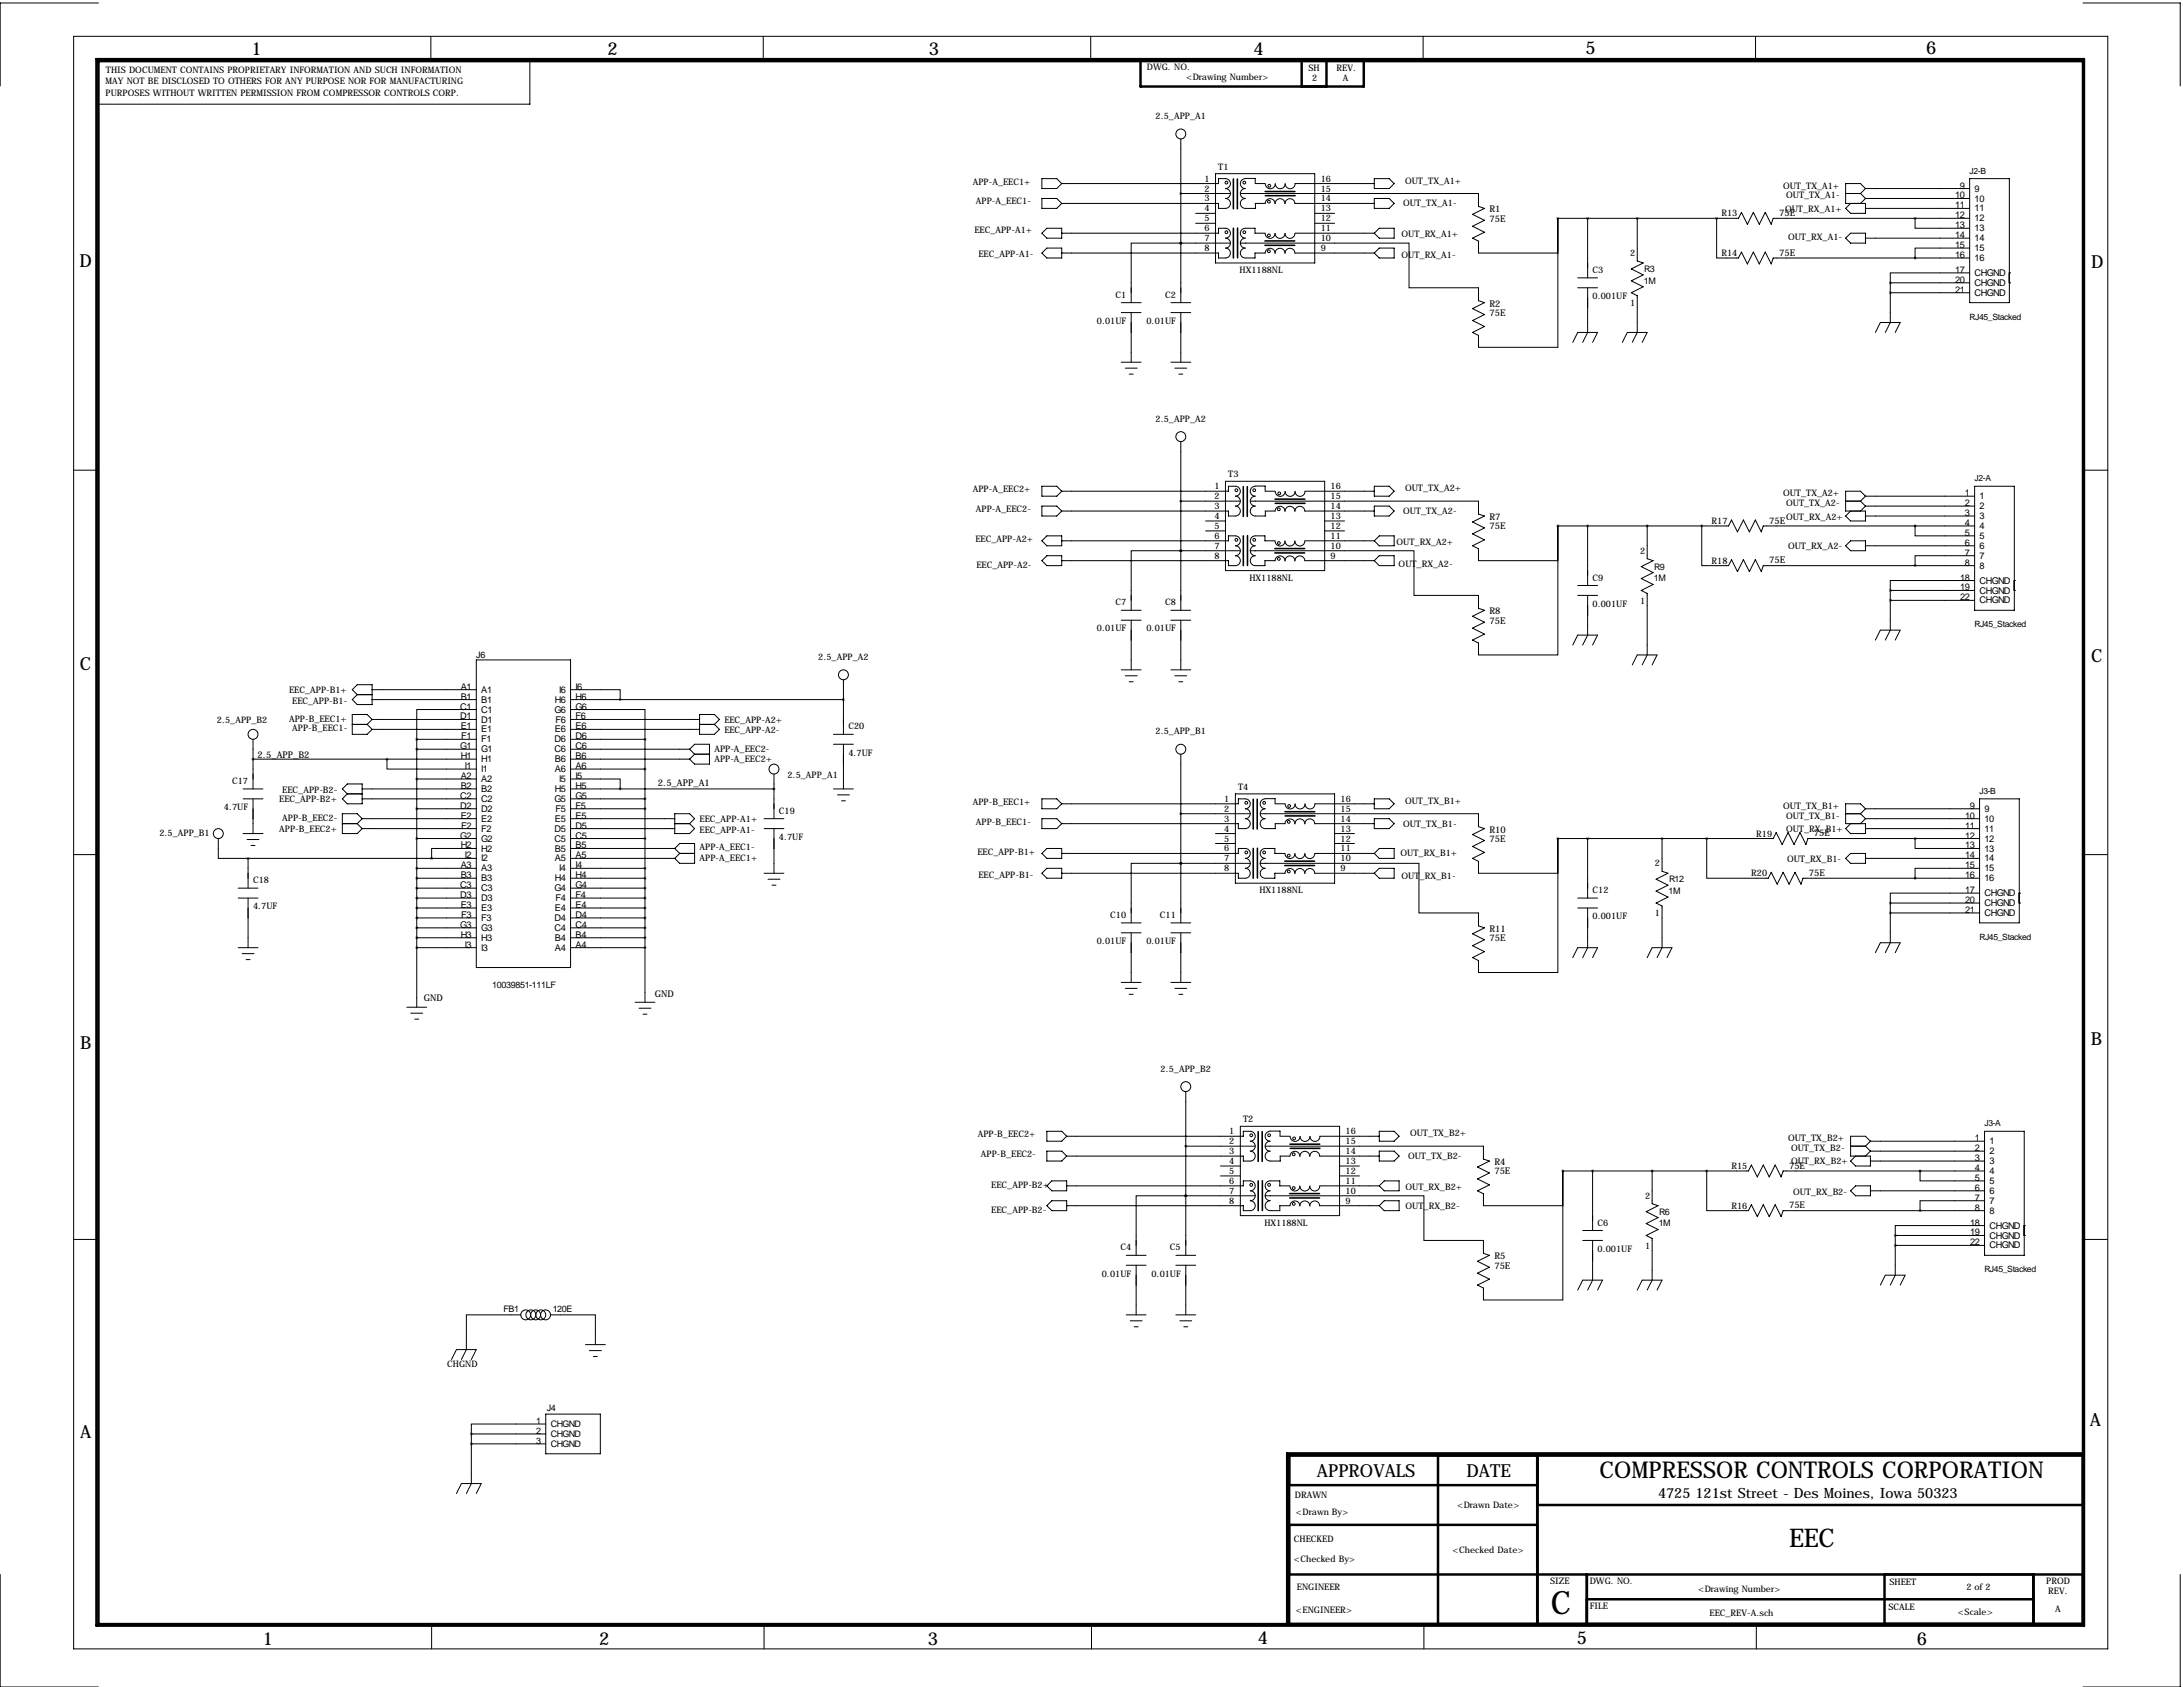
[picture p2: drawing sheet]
<svg xmlns="http://www.w3.org/2000/svg" width="559mm" height="432mm" viewBox="0 0 559 432" stroke-linecap="round" stroke-linejoin="round" font-family="sans-serif">
<defs><g id="words">
<text font-size="8.2" x="397" y="413">C</text>
<text font-size="6.6" x="458" y="395.9">EEC</text>
<text font-size="5.9" x="409.4" y="378.4">COMPRESSOR CONTROLS CORPORATION</text>
<g font-size="4.6">
<text x="64.4" y="14.1">1</text>
<text x="155.5" y="14.1">2</text>
<text x="237.7" y="14.1">3</text>
<text x="320.9" y="14.1">4</text>
<text x="405.8" y="13.9">5</text>
<text x="493.1" y="13.9">6</text>
<text x="20.3" y="68.3">D</text>
<text x="535.3" y="68.5">D</text>
<text x="20.5" y="171.6">C</text>
<text x="535.3" y="169.6">C</text>
<text x="20.5" y="268.5">B</text>
<text x="535.2" y="267.6">B</text>
<text x="534.9" y="364.9">A</text>
<text x="20.5" y="367.9">A</text>
<text x="337.1" y="378.1">APPROVALS</text>
<text x="375.4" y="378.1">DATE</text>
<text x="67.3" y="421">1</text>
<text x="153.4" y="421">2</text>
<text x="237.5" y="421">3</text>
<text x="322" y="420.9">4</text>
<text x="403.6" y="420.8">5</text>
<text x="490.6" y="421">6</text>
</g>
<text font-size="3.6" x="424.4" y="383.4">4725 121st Street - Des Moines, Iowa 50323</text>
<g font-size="2.4">
<text x="500.5" y="50.8">10</text>
<text x="500.5" y="53.3">11</text>
<text x="501.7" y="48.3">9</text>
<text x="505.5" y="49.1">9</text>
<text x="505.5" y="51.6">10</text>
<text x="381.3" y="54.4">R1</text>
<text x="381.3" y="56.8">75E</text>
<text x="455.4" y="55.3">75E</text>
<text x="500.5" y="55.9">12</text>
<text x="500.5" y="58.4">13</text>
<text x="505.5" y="54.1">11</text>
<text x="505.5" y="56.7">12</text>
<text x="505.5" y="59.2">13</text>
<text x="455.4" y="65.4">75E</text>
<text x="500.5" y="61">14</text>
<text x="500.5" y="63.5">15</text>
<text x="505.5" y="61.8">14</text>
<text x="505.5" y="64.3">15</text>
<text x="500.5" y="66">16</text>
<text x="500.5" y="69.8">17</text>
<text x="505.5" y="66.8">16</text>
<text x="505.5" y="70.6">CHGND</text>
<text x="500.5" y="72.4">20</text>
<text x="500.5" y="74.9">21</text>
<text x="505.5" y="73.2">CHGND</text>
<text x="505.5" y="75.7">CHGND</text>
<text x="381.3" y="78.5">R2</text>
<text x="381.3" y="80.9">75E</text>
<text x="503" y="127">1</text>
<text x="503" y="129.5">2</text>
<text x="506.7" y="127.8">1</text>
<text x="506.7" y="130.3">2</text>
<text x="381.3" y="133.1">R7</text>
<text x="381.3" y="135.5">75E</text>
<text x="452.9" y="134">75E</text>
<text x="503" y="132.1">3</text>
<text x="503" y="134.6">4</text>
<text x="503" y="137.2">5</text>
<text x="506.7" y="132.9">3</text>
<text x="506.7" y="135.4">4</text>
<text x="506.7" y="138">5</text>
<text x="503" y="139.7">6</text>
<text x="503" y="142.2">7</text>
<text x="506.7" y="140.5">6</text>
<text x="506.7" y="143">7</text>
<text x="452.9" y="144.2">75E</text>
<text x="501.7" y="148.6">18</text>
<text x="503" y="144.8">8</text>
<text x="506.7" y="145.6">8</text>
<text x="506.7" y="149.4">CHGND</text>
<text x="501.7" y="151.1">19</text>
<text x="501.7" y="153.7">22</text>
<text x="506.7" y="151.9">CHGND</text>
<text x="506.7" y="154.5">CHGND</text>
<text x="381.3" y="157.2">R8</text>
<text x="381.3" y="159.6">75E</text>
<text x="117.9" y="176.5">A1</text>
<text x="117.9" y="179.1">B1</text>
<text x="123.2" y="177.3">A1</text>
<text x="123.2" y="179.9">B1</text>
<text x="142.1" y="179.9">H6</text>
<text x="143.1" y="177.3">I6</text>
<text x="147.3" y="179.1">H6</text>
<text x="147.3" y="176.5">I6</text>
<text x="117.8" y="181.6">C1</text>
<text x="117.8" y="184.1">D1</text>
<text x="123.2" y="182.4">C1</text>
<text x="123.2" y="184.9">D1</text>
<text x="141.9" y="182.4">G6</text>
<text x="142.2" y="184.9">F6</text>
<text x="147.3" y="184.1">F6</text>
<text x="147.3" y="181.6">G6</text>
<text x="117.8" y="191.8">G1</text>
<text x="117.9" y="186.7">E1</text>
<text x="118.1" y="189.2">F1</text>
<text x="123.2" y="187.5">E1</text>
<text x="123.2" y="190">F1</text>
<text x="141.9" y="190">D6</text>
<text x="142.1" y="187.5">E6</text>
<text x="147.3" y="191.8">C6</text>
<text x="147.3" y="189.2">D6</text>
<text x="147.3" y="186.7">E6</text>
<text x="65.9" y="194.1">2.5_APP_B2</text>
<text x="117.9" y="194.3">H1</text>
<text x="119" y="196.8">I1</text>
<text x="123.2" y="192.6">G1</text>
<text x="123.2" y="195.1">H1</text>
<text x="123.2" y="197.6">I1</text>
<text x="141.9" y="192.6">C6</text>
<text x="142.1" y="197.6">A6</text>
<text x="142.1" y="195.1">B6</text>
<text x="147.3" y="196.8">A6</text>
<text x="147.3" y="194.3">B6</text>
<text x="117.9" y="199.4">A2</text>
<text x="117.9" y="201.9">B2</text>
<text x="123.2" y="200.2">A2</text>
<text x="123.2" y="202.7">B2</text>
<text x="142.1" y="202.7">H5</text>
<text x="143.1" y="200.2">I5</text>
<text x="147.3" y="201.9">H5</text>
<text x="147.3" y="199.4">I5</text>
<text x="168.4" y="201.2">2.5_APP_A1</text>
<text x="117.8" y="204.5">C2</text>
<text x="117.8" y="207">D2</text>
<text x="117.9" y="209.5">E2</text>
<text x="123.2" y="205.3">C2</text>
<text x="123.2" y="207.8">D2</text>
<text x="141.9" y="205.3">G5</text>
<text x="142.2" y="207.8">F5</text>
<text x="147.3" y="209.5">E5</text>
<text x="147.3" y="207">F5</text>
<text x="147.3" y="204.5">G5</text>
<text x="503" y="209.5">10</text>
<text x="504.2" y="207">9</text>
<text x="508" y="207.8">9</text>
<text x="117.8" y="214.6">G2</text>
<text x="118.1" y="212.1">F2</text>
<text x="123.2" y="210.3">E2</text>
<text x="123.2" y="212.9">F2</text>
<text x="123.2" y="215.4">G2</text>
<text x="141.9" y="215.4">C5</text>
<text x="141.9" y="212.9">D5</text>
<text x="142.1" y="210.3">E5</text>
<text x="147.3" y="214.6">C5</text>
<text x="147.3" y="212.1">D5</text>
<text x="381.3" y="213.1">R10</text>
<text x="381.3" y="215.5">75E</text>
<text x="464.3" y="214">75E</text>
<text x="503" y="212.1">11</text>
<text x="503" y="214.6">12</text>
<text x="508" y="210.3">10</text>
<text x="508" y="212.9">11</text>
<text x="508" y="215.4">12</text>
<text x="117.9" y="217.2">H2</text>
<text x="119" y="219.7">I2</text>
<text x="123.2" y="218">H2</text>
<text x="123.2" y="220.5">I2</text>
<text x="142.1" y="220.5">A5</text>
<text x="142.1" y="218">B5</text>
<text x="147.3" y="219.7">A5</text>
<text x="147.3" y="217.2">B5</text>
<text x="503" y="217.2">13</text>
<text x="503" y="219.7">14</text>
<text x="508" y="218">13</text>
<text x="508" y="220.5">14</text>
<text x="117.8" y="227.3">C3</text>
<text x="117.9" y="222.2">A3</text>
<text x="117.9" y="224.8">B3</text>
<text x="123.2" y="223">A3</text>
<text x="123.2" y="225.6">B3</text>
<text x="142.1" y="225.6">H4</text>
<text x="143.1" y="223">I4</text>
<text x="147.3" y="227.3">G4</text>
<text x="147.3" y="224.8">H4</text>
<text x="147.3" y="222.2">I4</text>
<text x="463" y="224.2">75E</text>
<text x="503" y="222.2">15</text>
<text x="503" y="224.8">16</text>
<text x="508" y="223">15</text>
<text x="508" y="225.6">16</text>
<text x="117.8" y="229.9">D3</text>
<text x="117.9" y="232.4">E3</text>
<text x="123.2" y="228.1">C3</text>
<text x="123.2" y="230.7">D3</text>
<text x="123.2" y="233.2">E3</text>
<text x="141.9" y="228.1">G4</text>
<text x="142.1" y="233.2">E4</text>
<text x="142.2" y="230.7">F4</text>
<text x="147.3" y="232.4">E4</text>
<text x="147.3" y="229.9">F4</text>
<text x="503" y="228.6">17</text>
<text x="503" y="231.1">20</text>
<text x="503" y="233.7">21</text>
<text x="508" y="229.4">CHGND</text>
<text x="508" y="231.9">CHGND</text>
<text x="117.8" y="237.5">G3</text>
<text x="118.1" y="234.9">F3</text>
<text x="123.2" y="235.7">F3</text>
<text x="123.2" y="238.3">G3</text>
<text x="141.9" y="238.3">C4</text>
<text x="141.9" y="235.7">D4</text>
<text x="147.3" y="237.5">C4</text>
<text x="147.3" y="234.9">D4</text>
<text x="381.3" y="238.5">R11</text>
<text x="508" y="234.5">CHGND</text>
<text x="117.9" y="240">H3</text>
<text x="119" y="242.6">I3</text>
<text x="123.2" y="240.8">H3</text>
<text x="123.2" y="243.4">I3</text>
<text x="142.1" y="243.4">A4</text>
<text x="142.1" y="240.8">B4</text>
<text x="147.3" y="242.6">A4</text>
<text x="147.3" y="240">B4</text>
<text x="381.3" y="240.9">75E</text>
<text x="108.5" y="256.3">GND</text>
<text x="167.6" y="255.3">GND</text>
<text x="505.5" y="292.1">1</text>
<text x="509.3" y="292.9">1</text>
<text x="382.5" y="298.2">R4</text>
<text x="458" y="299.1">75E</text>
<text x="505.5" y="294.6">2</text>
<text x="505.5" y="297.2">3</text>
<text x="505.5" y="299.7">4</text>
<text x="509.3" y="295.4">2</text>
<text x="509.3" y="298">3</text>
<text x="382.5" y="300.6">75E</text>
<text x="505.5" y="302.3">5</text>
<text x="505.5" y="304.8">6</text>
<text x="509.3" y="300.5">4</text>
<text x="509.3" y="303.1">5</text>
<text x="509.3" y="305.6">6</text>
<text x="458" y="309.3">75E</text>
<text x="505.5" y="307.3">7</text>
<text x="505.5" y="309.9">8</text>
<text x="509.3" y="308.1">7</text>
<text x="509.3" y="310.7">8</text>
<text x="504.3" y="313.7">18</text>
<text x="504.3" y="316.2">19</text>
<text x="509.3" y="314.5">CHGND</text>
<text x="509.3" y="317">CHGND</text>
<text x="382.5" y="322.3">R5</text>
<text x="504.3" y="318.8">22</text>
<text x="509.3" y="319.6">CHGND</text>
<text x="382.5" y="324.7">75E</text>
</g>
<g font-size="2.3">
<text x="27" y="21.5">MAY NOT BE DISCLOSED TO OTHERS FOR ANY PURPOSE NOR FOR MANUFACTURING</text>
<text x="27.1" y="18.7">THIS DOCUMENT CONTAINS PROPRIETARY INFORMATION AND SUCH INFORMATION</text>
<text x="293.6" y="18">DWG. NO.</text>
<text x="303.6" y="20.5">&lt;Drawing Number&gt;</text>
<text x="334.9" y="18.1">SH</text>
<text x="335.9" y="20.8">2</text>
<text x="342.1" y="18.2">REV.</text>
<text x="343.7" y="20.8">A</text>
<text x="27" y="24.6">PURPOSES WITHOUT WRITTEN PERMISSION FROM COMPRESSOR CONTROLS CORP.</text>
<text x="295.8" y="30.5">2.5_APP_A1</text>
<text x="249" y="47.2">APP-A_EEC1+</text>
<text x="308.3" y="46.5">1</text>
<text x="311.9" y="43.4">T1</text>
<text x="338.1" y="46.5">16</text>
<text x="359.7" y="47">OUT_TX_A1+</text>
<text x="249.8" y="52.3">APP-A_EEC1-</text>
<text x="308.3" y="49">2</text>
<text x="308.3" y="51.6">3</text>
<text x="338.1" y="49">15</text>
<text x="338.1" y="51.6">14</text>
<text x="359.2" y="52.8">OUT_TX_A1-</text>
<text x="456.4" y="48.3">OUT_TX_A1+</text>
<text x="457.2" y="50.8">OUT_TX_A1-</text>
<text x="249.4" y="59.7">EEC_APP-A1+</text>
<text x="308.3" y="54.1">4</text>
<text x="308.3" y="56.6">5</text>
<text x="308.3" y="59.2">6</text>
<text x="338.1" y="54.1">13</text>
<text x="338.1" y="56.6">12</text>
<text x="338.1" y="59.2">11</text>
<text x="440.7" y="55.4">R13</text>
<text x="456.9" y="54.4">OUT_RX_A1+</text>
<text x="250.4" y="65.8">EEC_APP-A1-</text>
<text x="308.3" y="61.7">7</text>
<text x="308.3" y="64.3">8</text>
<text x="338.1" y="61.7">10</text>
<text x="338.1" y="64.3">9</text>
<text x="358.8" y="60.7">OUT_RX_A1+</text>
<text x="417.3" y="65.5">2</text>
<text x="440.7" y="65.5">R14</text>
<text x="457.7" y="61.5">OUT_RX_A1-</text>
<text x="317.3" y="69.9">HX1188NL</text>
<text x="358.8" y="66">OUT_RX_A1-</text>
<text x="407.7" y="69.8">C3</text>
<text x="420.9" y="69.6">R3</text>
<text x="285.5" y="76.2">C1</text>
<text x="298.2" y="76.2">C2</text>
<text x="407.7" y="76.5">0.001UF</text>
<text x="420.8" y="72.6">1M</text>
<text x="280.8" y="82.9">0.01UF</text>
<text x="293.5" y="82.9">0.01UF</text>
<text x="417.3" y="78.3">1</text>
<text x="295.8" y="108">2.5_APP_A2</text>
<text x="249" y="126">APP-A_EEC2+</text>
<text x="310.8" y="125.2">1</text>
<text x="314.4" y="122.2">T3</text>
<text x="340.6" y="125.2">16</text>
<text x="359.7" y="125.7">OUT_TX_A2+</text>
<text x="249.8" y="131.1">APP-A_EEC2-</text>
<text x="310.8" y="127.8">2</text>
<text x="310.8" y="130.3">3</text>
<text x="340.6" y="127.8">15</text>
<text x="340.6" y="130.3">14</text>
<text x="359.2" y="131.6">OUT_TX_A2-</text>
<text x="456.4" y="127">OUT_TX_A2+</text>
<text x="457.2" y="129.5">OUT_TX_A2-</text>
<text x="310.8" y="132.8">4</text>
<text x="310.8" y="135.4">5</text>
<text x="310.8" y="137.9">6</text>
<text x="340.6" y="132.8">13</text>
<text x="340.6" y="135.4">12</text>
<text x="340.6" y="137.9">11</text>
<text x="438.1" y="134.1">R17</text>
<text x="457.2" y="133.1">OUT_RX_A2+</text>
<text x="249.7" y="138.7">EEC_APP-A2+</text>
<text x="310.8" y="140.5">7</text>
<text x="310.8" y="143">8</text>
<text x="340.6" y="140.5">10</text>
<text x="340.6" y="143">9</text>
<text x="357.5" y="139.4">OUT_RX_A2+</text>
<text x="419.8" y="141.7">2</text>
<text x="457.7" y="140.5">OUT_RX_A2-</text>
<text x="249.9" y="145.3">EEC_APP-A2-</text>
<text x="319.8" y="148.7">HX1188NL</text>
<text x="358" y="145">OUT_RX_A2-</text>
<text x="407.7" y="148.6">C9</text>
<text x="423.3" y="148.8">1M</text>
<text x="423.4" y="145.8">R9</text>
<text x="438.1" y="144.3">R18</text>
<text x="285.5" y="154.9">C7</text>
<text x="298.2" y="154.9">C8</text>
<text x="407.7" y="155.3">0.001UF</text>
<text x="419.8" y="154.5">1</text>
<text x="280.8" y="161.6">0.01UF</text>
<text x="293.5" y="161.6">0.01UF</text>
<text x="121.9" y="168.4">J6</text>
<text x="209.4" y="168.9">2.5_APP_A2</text>
<text x="74" y="177.3">EEC_APP-B1+</text>
<text x="55.5" y="185.2">2.5_APP_B2</text>
<text x="74" y="184.9">APP-B_EEC1+</text>
<text x="74.8" y="180.1">EEC_APP-B1-</text>
<text x="185.4" y="185.2">EEC_APP-A2+</text>
<text x="74.8" y="187.2">APP-B_EEC1-</text>
<text x="185.4" y="187.7">EEC_APP-A2-</text>
<text x="217.2" y="186.7">C20</text>
<text x="295.8" y="188">2.5_APP_B1</text>
<text x="182.9" y="195.1">APP-A_EEC2+</text>
<text x="182.9" y="192.5">APP-A_EEC2-</text>
<text x="217.2" y="193.4">4.7UF</text>
<text x="59.4" y="200.7">C17</text>
<text x="72.3" y="202.9">EEC_APP-B2-</text>
<text x="201.6" y="199.1">2.5_APP_A1</text>
<text x="316.9" y="202.2">T4</text>
<text x="57.3" y="207.4">4.7UF</text>
<text x="71.5" y="205.2">EEC_APP-B2+</text>
<text x="199.4" y="208.3">C19</text>
<text x="249" y="206">APP-B_EEC1+</text>
<text x="313.4" y="205.2">1</text>
<text x="313.4" y="207.8">2</text>
<text x="343.2" y="205.2">16</text>
<text x="343.2" y="207.8">15</text>
<text x="359.7" y="205.7">OUT_TX_B1+</text>
<text x="456.4" y="207">OUT_TX_B1+</text>
<text x="457.2" y="209.5">OUT_TX_B1-</text>
<text x="40.8" y="213.9">2.5_APP_B1</text>
<text x="71.5" y="212.9">APP-B_EEC2+</text>
<text x="72.3" y="210.1">APP-B_EEC2-</text>
<text x="179.1" y="213.1">EEC_APP-A1-</text>
<text x="179.1" y="210.3">EEC_APP-A1+</text>
<text x="199.4" y="215">4.7UF</text>
<text x="249.8" y="211.1">APP-B_EEC1-</text>
<text x="313.4" y="210.3">3</text>
<text x="313.4" y="212.9">4</text>
<text x="313.4" y="215.4">5</text>
<text x="343.2" y="210.3">14</text>
<text x="343.2" y="212.9">13</text>
<text x="343.2" y="215.4">12</text>
<text x="359.2" y="211.6">OUT_TX_B1-</text>
<text x="449.6" y="214.1">R19</text>
<text x="457.2" y="212.9">OUT_RX_B1+</text>
<text x="179.1" y="220.5">APP-A_EEC1+</text>
<text x="179.1" y="217.7">APP-A_EEC1-</text>
<text x="250.2" y="218.9">EEC_APP-B1+</text>
<text x="313.4" y="217.9">6</text>
<text x="313.4" y="220.5">7</text>
<text x="343.2" y="217.9">11</text>
<text x="343.2" y="220.5">10</text>
<text x="358.5" y="219.2">OUT_RX_B1+</text>
<text x="423.6" y="221.7">2</text>
<text x="457.5" y="220.7">OUT_RX_B1-</text>
<text x="64.8" y="226.1">C18</text>
<text x="250.4" y="224.8">EEC_APP-B1-</text>
<text x="313.4" y="223">8</text>
<text x="343.2" y="223">9</text>
<text x="358.8" y="225">OUT_RX_B1-</text>
<text x="427.2" y="225.9">R12</text>
<text x="448.3" y="224.3">R20</text>
<text x="64.8" y="232.8">4.7UF</text>
<text x="322.4" y="228.7">HX1188NL</text>
<text x="407.7" y="228.6">C12</text>
<text x="427.1" y="228.8">1M</text>
<text x="284.2" y="234.9">C10</text>
<text x="296.9" y="234.9">C11</text>
<text x="407.7" y="235.3">0.001UF</text>
<text x="423.6" y="234.5">1</text>
<text x="280.8" y="241.6">0.01UF</text>
<text x="293.5" y="241.6">0.01UF</text>
<text x="126" y="253">10039851-111LF</text>
<text x="297.1" y="274.3">2.5_APP_B2</text>
<text x="318.2" y="287.3">T2</text>
<text x="250.3" y="291.1">APP-B_EEC2+</text>
<text x="314.7" y="290.3">1</text>
<text x="314.7" y="292.9">2</text>
<text x="344.4" y="290.3">16</text>
<text x="344.4" y="292.9">15</text>
<text x="360.9" y="290.8">OUT_TX_B2+</text>
<text x="457.7" y="292.1">OUT_TX_B2+</text>
<text x="251.1" y="296.2">APP-B_EEC2-</text>
<text x="314.7" y="295.4">3</text>
<text x="314.7" y="297.9">4</text>
<text x="344.4" y="295.4">14</text>
<text x="344.4" y="297.9">13</text>
<text x="360.4" y="296.7">OUT_TX_B2-</text>
<text x="443.2" y="299.2">R15</text>
<text x="458.5" y="297.9">OUT_RX_B2+</text>
<text x="458.5" y="294.6">OUT_TX_B2-</text>
<text x="253.7" y="304">EEC_APP-B2+</text>
<text x="314.7" y="300.5">5</text>
<text x="314.7" y="303">6</text>
<text x="314.7" y="305.6">7</text>
<text x="344.4" y="300.5">12</text>
<text x="344.4" y="303">11</text>
<text x="344.4" y="305.6">10</text>
<text x="359.8" y="304.5">OUT_RX_B2+</text>
<text x="459" y="305.8">OUT_RX_B2-</text>
<text x="253.7" y="310.4">EEC_APP-B2-</text>
<text x="314.7" y="308.1">8</text>
<text x="344.4" y="308.1">9</text>
<text x="359.8" y="309.4">OUT_RX_B2-</text>
<text x="421.1" y="306.8">2</text>
<text x="424.7" y="310.9">R6</text>
<text x="443.2" y="309.4">R16</text>
<text x="323.6" y="313.8">HX1188NL</text>
<text x="408.9" y="313.7">C6</text>
<text x="424.6" y="313.9">1M</text>
<text x="286.8" y="320">C4</text>
<text x="299.5" y="320">C5</text>
<text x="408.9" y="320.4">0.001UF</text>
<text x="421.1" y="319.6">1</text>
<text x="282" y="326.7">0.01UF</text>
<text x="294.7" y="326.7">0.01UF</text>
<text x="128.9" y="335.8">FB1</text>
<text x="141.5" y="335.8">120E</text>
<text x="114.5" y="350">CHGND</text>
<text x="137.2" y="364.5">1</text>
<text x="140" y="361.2">J4</text>
<text x="141" y="365.3">CHGND</text>
<text x="137.2" y="367">2</text>
<text x="137.2" y="369.6">3</text>
<text x="141" y="367.8">CHGND</text>
<text x="141" y="370.3">CHGND</text>
<text x="331.5" y="383.4">DRAWN</text>
<text x="331.7" y="387.8">&lt;Drawn By&gt;</text>
<text x="373" y="386">&lt;Drawn Date&gt;</text>
<text x="331.2" y="394.6">CHECKED</text>
<text x="331.2" y="399.7">&lt;Checked By&gt;</text>
<text x="371.8" y="397.5">&lt;Checked Date&gt;</text>
<text x="332" y="407.1">ENGINEER</text>
<text x="396.8" y="405.5">SIZE</text>
<text x="407" y="405.5">DWG. NO.</text>
<text x="434.7" y="407.4">&lt;Drawing Number&gt;</text>
<text x="483.7" y="405.8">SHEET</text>
<text x="503.4" y="406.9">2 of 2</text>
<text x="523.8" y="405.5">PROD</text>
<text x="331.7" y="412.9">&lt;ENGINEER&gt;</text>
<text x="407" y="411.9">FILE</text>
<text x="437.6" y="413.7">EEC_REV-A.sch</text>
<text x="483.4" y="412.1">SCALE</text>
<text x="501.2" y="413.5">&lt;Scale&gt;</text>
<text x="524.3" y="408.1">REV.</text>
<text x="526.1" y="412.7">A</text>
</g>
<g font-size="2.2">
<text x="504.2" y="44.4">J2-B</text>
<text x="504.2" y="81.8">RJ45_Stacked</text>
<text x="505.5" y="123.2">J2-A</text>
<text x="505.5" y="160.5">RJ45_Stacked</text>
<text x="506.7" y="203.2">J3-B</text>
<text x="506.7" y="240.5">RJ45_Stacked</text>
<text x="508" y="288.3">J3-A</text>
<text x="508" y="325.6">RJ45_Stacked</text>
</g>
</g></defs>
<g fill="none" stroke="#000" stroke-width=".26">
<path d="M18.8 9.3h520.7v412.7h-520.7zM25.2 .8h-25.1v21.2M110.3 9.3v6.3M142.8 15.6h-7.2v11.1h-110.8M195.4 9.3v6.3M279.2 9.3v6.3M364.3 9.3v6.3M449.4 9.3v6.3M533.2 .8h24.9v21.2M302.3 35.6v41.9M266.7 45.7h3.8l1.3 1.3-1.3 1.3h-3.8zM266.7 50.8h3.8l1.3 1.3-1.3 1.2h-3.8z"/>
<path d="M268 58.4h3.8v2.6h-3.8l-1.3-1.3zM271.8 47h40.1v-1.3h1.8a1.27 1.27 0 0 1 1.3 1.3 1.27 1.27 0 0 1-1.3 1.3 1.27 1.27 0 0 1 1.3 1.2 1.27 1.27 0 0 1-1.3 1.3 1.27 1.27 0 0 1 1.3 1.3 1.27 1.27 0 0 1-1.3 1.2h-1.8v-1.2h-40.1M271.8 59.7h40.1v-1.3h1.8a1.27 1.27 0 0 1 1.3 1.3 1.27 1.27 0 0 1-1.3 1.3 1.27 1.27 0 0 1 1.3 1.2 1.27 1.27 0 0 1-1.3 1.3 1.27 1.27 0 0 1 1.3 1.3 1.27 1.27 0 0 1-1.3 1.2h-1.8v-1.2h-40.1M302.3 49.5h12.7M306.1 54.6h5M306.1 57.1h5M311.1 44.4h25.4v22.9h-25.4zM317.6 49.5h60.9v3.3l1.5 .5-3.1 1.6 3.1 1.5-3.1 1.5 3.1 1.5-3.1 1.6 1.6 .7v3.1h20.3v-8.9M321.3 46.9v-1.2h-2.5a1.27 1.27 0 0 0-1.3 1.3 1.27 1.27 0 0 0 1.3 1.3 1.27 1.27 0 0 0-1.3 1.2 1.27 1.27 0 0 0 1.3 1.3 1.27 1.27 0 0 0-1.3 1.3 1.27 1.27 0 0 0 1.3 1.2h2.6v-1.2M321.3 52.1h2.5a1.27 1.27 0 0 1 1.3-1.2 1.27 1.27 0 0 1 1.3 1.2 1.27 1.27 0 0 1 1.3-1.2 1.27 1.27 0 0 1 1.2 1.2 1.27 1.27 0 0 1 1.3-1.2 1.27 1.27 0 0 1 1.3 1.2h20.3M321.3 47h2.5M323.8 59.7h-2.5v-1.3h-2.5a1.27 1.27 0 0 0-1.3 1.3 1.27 1.27 0 0 0 1.3 1.3 1.27 1.27 0 0 0-1.3 1.2 1.27 1.27 0 0 0 1.3 1.3 1.27 1.27 0 0 0-1.3 1.3 1.27 1.27 0 0 0 1.3 1.2"/>
<path d="M323.8 59.7a1.27 1.27 0 0 0 1.3 1.3 1.27 1.27 0 0 0 1.3-1.3 1.27 1.27 0 0 0 1.3 1.3 1.27 1.27 0 0 0 1.2-1.3 1.27 1.27 0 0 0 1.3 1.3 1.27 1.27 0 0 0 1.3-1.3M323.9 47a1.27 1.27 0 0 0 1.3 1.3 1.27 1.27 0 0 0 1.2-1.3 1.27 1.27 0 0 0 1.3 1.3 1.27 1.27 0 0 0 1.3-1.3 1.27 1.27 0 0 0 1.3 1.3 1.27 1.27 0 0 0 1.2-1.3M331.5 47h20.3M331.5 59.7h20.3M336.5 54.6h5.1M336.5 57.1h5.1M351.8 45.7h3.8l1.3 1.3-1.3 1.3h-3.8zM351.8 50.8h3.8l1.3 1.3-1.3 1.2h-3.8zM351.8 59.7l1.3-1.3h3.8v2.6h-3.8zM398.8 55.9v33h-20.3v-3l-1.6-.8 3.1-1.5-3.1-1.6 3.1-1.5-3.1-1.5 3.1-1.5-1.5-.5v-3.3h-17.8v-11.5l-43.1 .1M398.8 55.9h46.2l.8-1.5 1.5 3 1.5-3 1.5 3 1.6-3 1.5 3 .5-1.5h50.3M406.4 55.9v15.2"/>
<path d="M419.1 55.9v10.9l1.5 .5-3 1.5 3 1.6-3 1.5 3 1.5-3 1.5 1.5 .8v9.4l-1.3 2.5M439.4 55.9v10.1h5.6l.8-1.5 1.5 3.1 1.5-3.1 1.5 3.1 1.6-3.1 1.5 3.1 .5-1.6h50.3M472.4 49.5h3.8M473.7 59.7h3.8v2.5h-3.8l-1.3-1.2zM476.2 49.5l1.3 1.3M477.5 48.3l-1.3-1.3h-3.8v5.1h5.1v2.5h-3.8l-1.3-1.3 1.3-1.2M477.5 53.3h26.7M477.5 48.3h26.7M477.5 50.8h26.7M477.5 48.3l-1.3 1.2M477.5 50.8l-1.3 1.3M490.2 55.9v2.5h14"/>
<path d="M504.2 45.7h10.1v31.8h-10.1zM266.7 64.8l1.3-1.3h3.8v2.5h-3.8zM287 77.5h5.1M299.7 77.5h5.1M302.3 62.2h.1M302.3 62.2h-12.7v15.3M302.3 62.2h12.7M323.8 64.8a1.27 1.27 0 0 1 1.3-1.2 1.27 1.27 0 0 1 1.3 1.2 1.27 1.27 0 0 1 1.3-1.2 1.27 1.27 0 0 1 1.2 1.2 1.27 1.27 0 0 1 1.3-1.2 1.27 1.27 0 0 1 1.3 1.2M323.8 64.8h-2.5v1.2h-2.5M331.5 64.8h20.3M353.1 63.5h3.8v2.5h-3.8l-1.3-1.2zM403.9 71.1h5"/>
<path d="M403.9 73.7h5M406.4 73.7v11.4l-1.3 2.5M477.5 61h26.7M483.9 72.4h20.3M483.9 74.9h20.3M483.9 72.4v10.2l-1.3 2.5M504.2 69.8h-20.3v2.6M504.2 63.5h-14v2.5M514.3 69.8h.1M514.3 72.4h.1M287 80h5.1M287 92.7h5.1"/>
<path d="M288 94.2h3.1M289.1 95.8h1M289.6 80v12.7M299.7 80h5.1M299.7 92.7h5.1M300.7 94.2h3.1M301.8 95.8h1M302.3 80v12.7M402.6 87.6l1.3-2.5h5l-1.2 2.5M415.3 87.6l1.3-2.5h5l-1.2 2.5M480.1 85.1l1.2-2.5h5.1l-1.3 2.5M302.3 113v15.3"/>
<path d="M18.9 120.3h6.4M266.7 124.5h3.8l1.3 1.2-1.3 1.3h-3.8zM266.7 129.5h3.8l1.3 1.3-1.3 1.3h-3.8zM268 137.2h3.8v2.5h-3.8l-1.3-1.3zM271.8 125.7h42.7v-1.2h1.7a1.27 1.27 0 0 1 1.3 1.2 1.27 1.27 0 0 1-1.3 1.3 1.27 1.27 0 0 1 1.3 1.3 1.27 1.27 0 0 1-1.3 1.2 1.27 1.27 0 0 1 1.3 1.3 1.27 1.27 0 0 1-1.3 1.3h-1.7v-1.3h-42.7M271.8 138.4h42.7v-1.2h1.7a1.27 1.27 0 0 1 1.3 1.2 1.27 1.27 0 0 1-1.3 1.3 1.27 1.27 0 0 1 1.3 1.3 1.27 1.27 0 0 1-1.3 1.2 1.27 1.27 0 0 1 1.3 1.3 1.27 1.27 0 0 1-1.3 1.3h-1.7v-1.3h-42.7M302.3 128.3v12.7M302.3 128.3h15.2M308.6 133.3h5.1M308.6 135.9h5.1M313.7 123.2h25.4v22.8h-25.4zM320.1 128.3h58.4v3.3l1.5 .5-3.1 1.5 3.1 1.5-3.1 1.6 3.1 1.5-3.1 1.5 1.6 .8v3h20.3v-8.9"/>
<path d="M321.3 124.5a1.27 1.27 0 0 0-1.3 1.2 1.27 1.27 0 0 0 1.3 1.3 1.27 1.27 0 0 0-1.3 1.3 1.27 1.27 0 0 0 1.3 1.2 1.27 1.27 0 0 0-1.3 1.3 1.27 1.27 0 0 0 1.3 1.3h2.6v-1.3h2.5M321.3 124.4h2.5v1.3M323.8 125.7h2.6M326.4 138.4h-2.6v-1.2h-2.5a1.27 1.27 0 0 0-1.3 1.2 1.27 1.27 0 0 0 1.3 1.3 1.27 1.27 0 0 0-1.3 1.3 1.27 1.27 0 0 0 1.3 1.2 1.27 1.27 0 0 0-1.3 1.3 1.27 1.27 0 0 0 1.3 1.3M326.4 138.5a1.27 1.27 0 0 0 1.3 1.3 1.27 1.27 0 0 0 1.2-1.3 1.27 1.27 0 0 0 1.3 1.3 1.27 1.27 0 0 0 1.3-1.3 1.27 1.27 0 0 0 1.2 1.3 1.27 1.27 0 0 0 1.3-1.3M326.4 130.9a1.27 1.27 0 0 1 1.3-1.3 1.27 1.27 0 0 1 1.2 1.3 1.27 1.27 0 0 1 1.3-1.3 1.27 1.27 0 0 1 1.3 1.3 1.27 1.27 0 0 1 1.2-1.3 1.27 1.27 0 0 1 1.3 1.3M326.4 125.8a1.27 1.27 0 0 0 1.3 1.3 1.27 1.27 0 0 0 1.3-1.3 1.27 1.27 0 0 0 1.3 1.3 1.27 1.27 0 0 0 1.2-1.3 1.27 1.27 0 0 0 1.3 1.3 1.27 1.27 0 0 0 1.3-1.3M334 125.7h17.8M334 130.8h17.8M334 138.4h17.8M339.1 133.3h5.1M339.1 135.9h5.1"/>
<path d="M351.8 124.5h3.8l1.3 1.2-1.3 1.3h-3.8zM351.8 129.5h3.8l1.3 1.3-1.3 1.3h-3.8zM353.1 137.2h3.8v2.5h-3.8l-1.3-1.3zM398.8 134.6v33h-20.3v-3l-1.6-.8 3.1-1.5-3.1-1.5 3.1-1.5-3.1-1.6 3.1-1.5-1.5-.5v-3.3h-16.6v-11.4h-41.8M398.8 134.6h43.7l.7-1.5 1.6 3 1.5-3 1.5 3 1.5-3 1.5 3 .6-1.5h54.1M406.4 134.6v15.3M421.6 134.6v8.4l1.6 .5-3.1 1.5 3.1 1.6-3.1 1.5 3.1 1.5-3.1 1.5 1.5 .8v15.7l-1.2 2.6M435.6 134.6v10.2h6.9l.7-1.5 1.6 3 1.5-3 1.5 3 1.5-3 1.5 3 .6-1.5h54.1M472.4 139.7l1.3-1.3h3.8v2.6h-3.8zM472.4 128.3h3.8M476.2 128.3l1.3 1.2M477.5 127l-1.3-1.3h-3.8v5.1h5.1v2.5h-3.8l-1.3-1.2 1.3-1.3"/>
<path d="M477.5 132.1h28M477.5 127h28M477.5 129.5h28M477.5 139.7h28M477.5 127l-1.3 1.3M477.5 129.5l-1.3 1.3M490.2 134.6v2.6h15.3M505.5 124.5h10.1v31.7h-10.1zM533.1 120.3h6.4M268 142.2h3.8v2.6h-3.8l-1.3-1.3zM287 156.2h5.1M287 158.8h5.1"/>
<path d="M289.6 158.8v12.6M299.7 156.2h5.1M299.7 158.8h5.1M302.3 141h.1M302.3 141h-12.7v15.2M302.3 141v15.2M302.3 158.8v12.6M302.3 141h15.2M351.8 143.5l-17.8 .1a1.27 1.27 0 0 0-1.3-1.3 1.27 1.27 0 0 0-1.2 1.3 1.27 1.27 0 0 0-1.3-1.3 1.27 1.27 0 0 0-1.3 1.3 1.27 1.27 0 0 0-1.2-1.3 1.27 1.27 0 0 0-1.3 1.3l-2.6-.1v1.3h-2.4M353.1 142.2h3.8v2.6h-3.8l-1.3-1.3zM403.9 149.9h5M403.9 152.4h5"/>
<path d="M406.4 152.4v10.2l-1.3 2.5M483.9 151.1h21.6M483.9 153.7h21.6M483.9 151.1v10.2l-1.3 2.5M505.5 148.6h-21.6v2.5M505.5 142.2h-15.3v2.6M515.6 148.6h.1M515.6 151.1h.1M91.4 175.3h3.8v5h-3.8l-1.2-1.2 1.2-1.3-1.2-1.3zM91.4 177.8h3.8M95.2 176.5h26.7M95.2 179.1h26.7"/>
<path d="M121.9 168.9h24.1v78.7h-24.1zM146 176.5h12.7v2.6M146 179.1h69.9M215.9 174v14M287 171.4h5.1M288 173h3.1M289.1 174.5h1M299.7 171.4h5.1M300.7 173h3.1M301.8 174.5h1M402.6 165.1l1.3-2.5h5l-1.2 2.5M417.8 170.2l1.3-2.6h5.1l-1.3 2.6"/>
<path d="M480.1 163.8l1.2-2.5h5.1l-1.3 2.5M64.8 194.3h57.1M64.8 189.2v12.7M90.2 185.4h3.8M94 185.4l1.2 1.3M95.2 184.1h26.7M95.2 186.7h26.7M95.2 184.1l-1.2-1.2h-3.8v5.1h3.8l1.2-1.3M95.2 184.1l-1.2 1.3M99.1 194.3v2.5h22.8M106.7 199.4h15.2M106.7 191.8h15.2"/>
<path d="M106.7 189.2h15.2M106.7 189.2v68.6M121.9 181.6h-15.2v7.6M146 181.6h19.1v7.6M146 199.4h12.7v2.5M146 196.8h19.1M146 194.3h30.5M146 191.8h30.5M146 184.1h33.1M146 189.2h19.1M146 186.7h33.1M165.1 189.2v67.3"/>
<path d="M176.5 191.8l1.3-1.3h3.8v5.1h-3.8l-1.3-1.3M176.5 191.8l1.3 1.2M177.8 193h3.8M177.8 193l-1.3 1.3M179.1 182.9h3.8l1.2 1.2-1.2 1.3 1.2 1.3-1.2 1.3h-3.8zM179.1 185.4h3.8M198.1 198.1v11.4M213.4 188h5M213.4 190.5h5M215.9 190.5v11.4M302.3 193v43.2M18.8 218.7h6.4"/>
<path d="M55.9 214.6v5.1h7.6M62.2 204.5h5.1M62.2 213.4h5.1M62.2 201.9h5.1M63.2 214.9h3.1M63.5 219.7h58.4M63.5 219.7v7.6M64.3 216.4h1M64.8 204.5v8.9M87.6 210.8h3.8M88.9 203.2h3.8M88.9 200.7h3.8v5h-3.8l-1.3-1.2 1.3-1.3-1.3-1.3z"/>
<path d="M91.4 210.8l1.3 1.3M92.7 204.5h29.2M92.7 212.1h29.2M92.7 209.5l-1.3-1.2h-3.8v5.1h3.8l1.3-1.3M92.7 209.5h29.2M92.7 201.9h29.2M92.7 209.5l-1.3 1.3M106.7 207h15.2M106.7 214.6h15.2M121.9 217.2h-11.4v2.5M146 204.5h19.1M146 212.1h26.7"/>
<path d="M146 217.2h26.7M146 207h19.1M146 209.5h26.7M146 214.6h19.1M146 219.7h26.7M146 201.9h52.1M172.7 210.8h3.8M172.7 217.2l1.3-1.3h3.8v5.1h-3.8l-1.3-1.3M172.7 208.3h3.8l1.3 1.2-1.3 1.3 1.3 1.3-1.3 1.3h-3.8zM172.7 217.2l1.3 1.2M174 218.4h3.8M174 218.4l-1.3 1.3"/>
<path d="M195.6 212.1h5.1M195.6 209.5h5.1M198.1 212.1v11.4M213.4 201.9h5M214.4 203.5h3M215.4 205h1M266.7 204.5h3.8l1.3 1.2-1.3 1.3h-3.8zM266.7 209.5h3.8l1.3 1.3-1.3 1.3h-3.8zM268 217.2h3.8v2.5h-3.8l-1.3-1.3zM271.8 205.7h45.2v-1.2h1.8a1.27 1.27 0 0 1 1.2 1.2 1.27 1.27 0 0 1-1.2 1.3 1.27 1.27 0 0 1 1.2 1.3 1.27 1.27 0 0 1-1.2 1.2 1.27 1.27 0 0 1 1.2 1.3 1.27 1.27 0 0 1-1.2 1.3h-1.8v-1.3h-45.2M271.8 218.4h45.2v-1.2h1.8a1.27 1.27 0 0 1 1.2 1.2 1.27 1.27 0 0 1-1.2 1.3 1.27 1.27 0 0 1 1.2 1.3 1.27 1.27 0 0 1-1.2 1.2 1.27 1.27 0 0 1 1.2 1.3 1.27 1.27 0 0 1-1.2 1.3h-1.8v-1.3h-45.2M302.3 208.3h17.7"/>
<path d="M311.1 213.4h5.1M311.1 215.9h5.1M316.2 203.2h25.4v22.9h-25.4zM322.6 208.3h55.9v3.3l1.5 .5-3.1 1.5 3.1 1.5-3.1 1.6 3.1 1.5-3.1 1.5 1.6 .8v3h20.3v-8.9M323.8 204.5a1.27 1.27 0 0 0-1.2 1.2 1.27 1.27 0 0 0 1.2 1.3 1.27 1.27 0 0 0-1.2 1.3 1.27 1.27 0 0 0 1.2 1.2 1.27 1.27 0 0 0-1.2 1.3 1.27 1.27 0 0 0 1.2 1.3h2.6v-1.3M323.8 204.4h2.6v1.3M326.4 205.7h2.5M326.4 210.8h2.5M328.9 218.4h-2.6v-1.2h-2.5a1.27 1.27 0 0 0-1.2 1.2 1.27 1.27 0 0 0 1.2 1.3 1.27 1.27 0 0 0-1.2 1.3 1.27 1.27 0 0 0 1.2 1.2 1.27 1.27 0 0 0-1.2 1.3 1.27 1.27 0 0 0 1.2 1.3h2.5v-1.3h2.6M328.9 218.5a1.27 1.27 0 0 0 1.3 1.3 1.27 1.27 0 0 0 1.3-1.3 1.27 1.27 0 0 0 1.2 1.3 1.27 1.27 0 0 0 1.3-1.3 1.27 1.27 0 0 0 1.3 1.3 1.27 1.27 0 0 0 1.2-1.3M328.9 210.9a1.27 1.27 0 0 1 1.3-1.3 1.27 1.27 0 0 1 1.3 1.3 1.27 1.27 0 0 1 1.2-1.3 1.27 1.27 0 0 1 1.3 1.3 1.27 1.27 0 0 1 1.3-1.3 1.27 1.27 0 0 1 1.2 1.3M329 205.8a1.27 1.27 0 0 0 1.3 1.3 1.27 1.27 0 0 0 1.2-1.3 1.27 1.27 0 0 0 1.3 1.3 1.27 1.27 0 0 0 1.3-1.3 1.27 1.27 0 0 0 1.2 1.3 1.27 1.27 0 0 0 1.3-1.3"/>
<path d="M336.5 205.7h15.3M336.5 210.8h15.3M336.5 218.4h15.3M341.6 213.4h5.1M341.6 215.9h5.1M351.8 204.5h3.8l1.3 1.2-1.3 1.3h-3.8zM351.8 209.5h3.8l1.3 1.3-1.3 1.3h-3.8zM353.1 217.2h3.8v2.5h-3.8l-1.3-1.3zM398.8 214.6v34.3h-20.3v-3l-1.6-.8 3.1-1.5-3.1-1.5 3.1-1.6-3.1-1.5 3.1-1.5-1.5-.5v-3.3h-15.3v-12.7h-40.6M398.8 214.6h55.1l.8-1.5 1.5 3.1 1.5-3.1 1.5 3.1 1.6-3.1 1.5 3.1 .5-1.6h43.9M406.4 214.6v15.3M425.4 214.6v8.4l1.6 .5-3.1 1.5 3.1 1.6-3.1 1.5 3.1 1.5-3.1 1.5 1.5 .8v10.7l-1.2 2.5"/>
<path d="M436.9 214.6v10.2h15.7l.8-1.5 1.5 3 1.5-3 1.6 3 1.5-3 1.5 3 .5-1.5h45.2M472.4 219.7l1.3-1.3h3.8v2.6h-3.8zM472.4 208.3h3.8M476.2 208.3l1.3 1.2M477.5 207l-1.3-1.3h-3.8v5.1h5.1v2.6h-3.8l-1.3-1.3 1.3-1.3M477.5 212.1h29.2M477.5 207h29.2M477.5 209.5h29.2M477.5 219.7h29.2M477.5 207l-1.3 1.3M477.5 209.5l-1.3 1.3M490.2 214.6v2.6h16.5"/>
<path d="M506.7 204.5h10.2v31.7h-10.2zM533 218.7h6.4M61 229.9h5M61 227.3h5M63.5 229.9v12.7M106.7 224.8h15.2M106.7 229.9h15.2M106.7 232.4h15.2M106.7 222.2h15.2M106.7 227.3h15.2M106.7 237.5h15.2M106.7 234.9h15.2"/>
<path d="M146 224.8h19.1M146 229.9h19.1M146 232.4h19.1M146 222.2h19.1M146 227.3h19.1M146 237.5h19.1M146 234.9h19.1M195.6 223.5h5.1M196.6 225h3M197.6 226.6h1M268 222.2h3.8v2.6h-3.8l-1.3-1.3zM287 236.2h5.1"/>
<path d="M287 238.8h5.1M289.6 238.8v12.7M299.7 236.2h5.1M299.7 238.8h5.1M302.3 221h.1M302.3 221h-12.7v15.2M302.3 238.8v12.7M302.3 221h17.7M328.9 223.6a1.27 1.27 0 0 1 1.3-1.3 1.27 1.27 0 0 1 1.3 1.3 1.27 1.27 0 0 1 1.2-1.3 1.27 1.27 0 0 1 1.3 1.3 1.27 1.27 0 0 1 1.3-1.3 1.27 1.27 0 0 1 1.2 1.3M336.5 223.5h15.3M353.1 222.2h3.8v2.6h-3.8l-1.3-1.3zM403.9 229.9h5"/>
<path d="M403.9 232.4h5M406.4 232.4v10.2l-1.3 2.5M483.9 231.1h22.8M483.9 233.7h22.8M483.9 231.1v10.2l-1.3 2.5M506.7 228.6h-22.8v2.5M506.7 222.2h-16.5v2.6M516.9 228.6h.1M516.9 231.1h.1M61 242.6h5M62 244.1h3M63 245.6h1"/>
<path d="M104.1 257.8h5.1M105.2 259.3h3M106.7 242.6h15.2M106.7 240h15.2M146 242.6h19.1M146 240h19.1M162.6 256.5h5M163.6 258.1h3M164.6 259.6h1M287 251.5h5.1M288 253h3.1M289.1 254.5h1"/>
<path d="M299.7 251.5h5.1M300.7 253h3.1M301.8 254.5h1M402.6 245.1l1.3-2.5h5l-1.2 2.5M421.6 245.1l1.3-2.5h5.1l-1.3 2.5M480.1 243.8l1.2-2.5h5.1l-1.3 2.5M106.2 260.9h1M303.5 279.4v14M268 289.6h3.8l1.2 1.2-1.2 1.3h-3.8zM268 294.6h3.8l1.2 1.3-1.2 1.3h-3.8zM273 290.8h45.3v-1.2h1.7a1.27 1.27 0 0 1 1.3 1.2 1.27 1.27 0 0 1-1.3 1.3 1.27 1.27 0 0 1 1.3 1.3 1.27 1.27 0 0 1-1.3 1.2 1.27 1.27 0 0 1 1.3 1.3 1.27 1.27 0 0 1-1.3 1.3h-1.7v-1.3h-45.3M303.5 293.4v12.7"/>
<path d="M303.5 293.4h17.8M312.4 298.4h5.1M317.5 288.3h25.4v22.8h-25.4zM323.9 293.4h55.8v3.3l1.6 .5-3.1 1.5 3.1 1.5-3.1 1.6 3.1 1.5-3.1 1.5 1.5 .8v3h20.3v-8.9M325.1 289.6a1.27 1.27 0 0 0-1.3 1.2 1.27 1.27 0 0 0 1.3 1.3 1.27 1.27 0 0 0-1.3 1.3 1.27 1.27 0 0 0 1.3 1.2 1.27 1.27 0 0 0-1.3 1.3 1.27 1.27 0 0 0 1.3 1.3h2.6v-1.3M325.1 289.5h2.6v1.3M327.7 290.8h2.5M327.7 295.9h2.5M330.2 296a1.27 1.27 0 0 1 1.3-1.3 1.27 1.27 0 0 1 1.2 1.3 1.27 1.27 0 0 1 1.3-1.3 1.27 1.27 0 0 1 1.3 1.3 1.27 1.27 0 0 1 1.2-1.3 1.27 1.27 0 0 1 1.3 1.3M330.3 290.9a1.27 1.27 0 0 0 1.2 1.3 1.27 1.27 0 0 0 1.3-1.3 1.27 1.27 0 0 0 1.3 1.3 1.27 1.27 0 0 0 1.2-1.3 1.27 1.27 0 0 0 1.3 1.3 1.27 1.27 0 0 0 1.3-1.3M337.8 290.8h15.3M337.8 295.9h15.3"/>
<path d="M342.9 298.4h5.1M353.1 289.6h3.8l1.2 1.2-1.2 1.3h-3.8zM353.1 294.6h3.8l1.2 1.3-1.2 1.3h-3.8zM400 299.7v33h-20.3v-3l-1.5-.8 3.1-1.5-3.1-1.5 3.1-1.5-3.1-1.6 3.1-1.5-1.6-.5v-3.3h-15.2v-11.4h-40.6M400 299.7h47.5l.8-1.5 1.5 3 1.6-3 1.5 3 1.5-3 1.5 3 .5-1.5h51.6M407.7 299.7v15.3M422.9 299.7v8.4l1.5 .5-3 1.5 3 1.6-3 1.5 3 1.5-3 1.5 1.5 .8v10.7l-1.3 2.5M436.9 299.7v10.2h10.6l.8-1.5 1.5 3 1.6-3 1.5 3 1.5-3 1.5 3 .5-1.5h51.6M473.7 293.4h3.8M477.5 293.4l1.3 1.2M478.8 292.1l-1.3-1.3h-3.8v5.1h5.1v2.5h-3.8l-1.3-1.2 1.3-1.3M478.8 297.2h29.2"/>
<path d="M478.8 292.1h29.2M478.8 294.6h29.2M478.8 292.1l-1.3 1.3M478.8 294.6l-1.3 1.3M491.5 299.7v2.6h16.5M508 289.6h10.2v31.7h-10.2zM18.8 317.2h6.4M268 303.5l1.2-1.2h3.8v2.5h-3.8zM268 308.6l1.2-1.3h3.8v2.6h-3.8zM273 303.5h45.3v-1.2h1.7a1.27 1.27 0 0 1 1.3 1.2 1.27 1.27 0 0 1-1.3 1.3 1.27 1.27 0 0 1 1.3 1.3 1.27 1.27 0 0 1-1.3 1.2 1.27 1.27 0 0 1 1.3 1.3 1.27 1.27 0 0 1-1.3 1.3h-1.7v-1.3h-45.3M303.5 306.1h.1M303.5 306.1h-12.7v15.2"/>
<path d="M303.5 306.1h17.8M303.5 306.1v15.2M312.4 301h5.1M330.2 303.5h-2.6v-1.2h-2.5a1.27 1.27 0 0 0-1.3 1.2 1.27 1.27 0 0 0 1.3 1.3 1.27 1.27 0 0 0-1.2 1.3 1.27 1.27 0 0 0 1.2 1.2 1.27 1.27 0 0 0-1.3 1.3 1.27 1.27 0 0 0 1.3 1.3M330.2 303.6a1.27 1.27 0 0 0 1.3 1.3 1.27 1.27 0 0 0 1.2-1.3 1.27 1.27 0 0 0 1.3 1.3 1.27 1.27 0 0 0 1.3-1.3 1.27 1.27 0 0 0 1.2 1.3 1.27 1.27 0 0 0 1.3-1.3M330.2 308.7a1.27 1.27 0 0 1 1.3-1.3 1.27 1.27 0 0 1 1.2 1.3 1.27 1.27 0 0 1 1.3-1.3 1.27 1.27 0 0 1 1.3 1.3 1.27 1.27 0 0 1 1.3-1.3 1.27 1.27 0 0 1 1.2 1.3M330.2 308.6h-2.6v1.3h-2.4M337.8 303.5h15.3M337.8 308.6h15.3M342.9 301h5.1M353.1 303.5l1.2-1.2h3.8v2.5h-3.8zM353.1 308.6l1.2-1.3h3.8v2.6h-3.8z"/>
<path d="M405.1 315h5.1M405.1 317.5h5.1M407.7 317.5v10.2l-1.3 2.5M475 303.5h3.8v2.6h-3.8l-1.3-1.3zM478.8 304.8h29.2M485.1 316.2h22.9M485.1 318.8h22.9M485.1 316.2v10.2l-1.2 2.5M508 313.7h-22.9v2.5M508 307.3h-16.5v2.6M518.2 313.7h.1M518.2 316.2h.1"/>
<path d="M533 317.2h6.4M133.3 336.5h-13.9v8.9l-1.3 2.6M141 336.5h11.4v7.7M288.3 321.3h5.1M288.3 323.8h5.1M288.3 336.5h5.1M289.3 338.1h3.1M290.3 339.6h1M290.8 323.8v12.7M301 321.3h5.1M301 323.8h5.1M301 336.5h5.1"/>
<path d="M302 338.1h3.1M303 339.6h1M303.5 323.8v12.7M403.9 330.2l1.2-2.5h5.1l-1.3 2.5M419.1 330.2l1.3-2.5h5l-1.2 2.5M481.3 328.9l1.3-2.5h5.1l-1.3 2.5M115.6 348l1.2-2.6h5.1l-1.3 2.6M149.9 344.2h5M150.9 345.7h3M151.9 347.2h1M120.6 367h19.1M120.6 369.6h19.1"/>
<path d="M120.6 367v12.7l-1.2 2.6M139.7 364.5h-19.1v2.5M139.7 361.9h14v10.2h-14zM116.8 382.3l1.3-2.6h5.1l-1.3 2.6M.1 403v28.8h25.1M110.5 415.7v6.3M195.6 415.7v6.3M279.4 415.7v6.3M364.5 415.7v6.3M449.6 415.7v6.3M558.1 403v28.8h-24.9"/>
<circle cx="302.3" cy="34.3" r="1.27"/>
<circle cx="313.9" cy="59.4" r=".36"/>
<circle cx="313.9" cy="46.7" r=".36"/>
<circle cx="318.5" cy="46.7" r=".36"/>
<circle cx="318.5" cy="59.4" r=".36"/>
<circle cx="324.8" cy="51.6" r=".36"/>
<circle cx="324.9" cy="47.5" r=".36"/>
<circle cx="324.8" cy="60.2" r=".36"/>
<circle cx="324.8" cy="64.3" r=".36"/>
<circle cx="302.3" cy="111.8" r="1.27"/>
<circle cx="316.5" cy="138.2" r=".36"/>
<circle cx="316.5" cy="125.5" r=".36"/>
<circle cx="321.1" cy="125.5" r=".36"/>
<circle cx="321.1" cy="138.2" r=".36"/>
<circle cx="327.4" cy="130.4" r=".36"/>
<circle cx="327.4" cy="139" r=".36"/>
<circle cx="327.5" cy="126.3" r=".36"/>
<circle cx="327.4" cy="143.1" r=".36"/>
<circle cx="215.9" cy="172.7" r="1.27"/>
<circle cx="64.8" cy="188" r="1.27"/>
<circle cx="198.1" cy="196.8" r="1.27"/>
<circle cx="302.3" cy="191.8" r="1.27"/>
<circle cx="55.9" cy="213.4" r="1.27"/>
<circle cx="319" cy="218.2" r=".36"/>
<circle cx="319" cy="205.5" r=".36"/>
<circle cx="323.6" cy="205.5" r=".36"/>
<circle cx="323.6" cy="218.2" r=".36"/>
<circle cx="329.9" cy="219" r=".36"/>
<circle cx="329.9" cy="210.4" r=".36"/>
<circle cx="330" cy="206.3" r=".36"/>
<circle cx="329.9" cy="223.1" r=".36"/>
<circle cx="303.5" cy="278.1" r="1.27"/>
<circle cx="320.3" cy="290.6" r=".36"/>
<circle cx="324.9" cy="290.6" r=".36"/>
<circle cx="331.2" cy="295.5" r=".36"/>
<circle cx="331.3" cy="291.4" r=".36"/>
<circle cx="320.3" cy="303.3" r=".36"/>
<circle cx="324.9" cy="303.3" r=".36"/>
<circle cx="331.2" cy="308.2" r=".36"/>
<circle cx="331.2" cy="304.1" r=".36"/>
<circle cx="134.6" cy="336.5" r="1.27"/>
<circle cx="135.9" cy="336.5" r="1.27"/>
<circle cx="137.1" cy="336.5" r="1.27"/>
<circle cx="138.4" cy="336.5" r="1.27"/>
<circle cx="139.6" cy="336.5" r="1.27"/>
</g>
<g fill="none" stroke="#000" stroke-width=".63">
<path d="M24.7 15.1h508.8v401h-508.8zM25.2 15.6h508v400.1h-508zM291.9 15.4h57.2v6.7h-57.2zM333.2 15.4v6.7M339.5 15.4v6.7M368.1 372.5v43.2M393.5 372.5v43.2M533.2 372.5h-203.2v43.2M533.2 372h-203.7v43.7M330 380.1h63.5M330 390.3h63.5M393.5 385.2h139.7"/>
<path d="M330 403h203.2M406.2 403v12.7M406.2 409.3h114.3M482.4 403v12.7M520.5 403v12.7"/>
</g>
<g fill="none" stroke="#000" stroke-width=".41">
<path d="M315.7 45.8v7.6M315.7 58.4v7.6M316.7 45.8v7.6M316.8 58.4v7.6M323.8 49h7.7M323.9 50.1h7.6M323.8 61.7h7.6M323.8 62.8h7.6M318.3 124.6v7.6M318.3 137.2v7.6M319.3 124.6v7.6M319.3 137.1v7.6"/>
<path d="M326.4 127.8h7.6M326.4 128.8h7.7M326.3 140.4h7.7M326.3 141.5h7.7M320.8 204.6v7.6M320.8 217.2v7.6M321.8 204.6v7.6M321.9 217.1v7.6M328.9 207.8h7.6M329 208.8h7.6M328.9 220.4h7.6M328.9 221.5h7.6"/>
<path d="M322.1 289.7v7.6M323.1 289.7v7.6M330.2 292.9h7.6M330.3 293.9h7.6M322.1 302.3v7.6M323.1 302.2v7.6M330.1 305.5h7.7M330.1 306.6h7.7"/>
</g>
<path d="M302.2 49.5a.05 .05 0 0 0 .1 0 .05 .05 0 0 0-.1 0zM302.2 62.2a.05 .05 0 0 0 .1 0 .05 .05 0 0 0-.1 0zM302.2 62.2a.05 .05 0 0 0 .1 0 .05 .05 0 0 0-.1 0zM483.8 72.4a.05 .05 0 0 0 .1 0 .05 .05 0 0 0-.1 0zM483.8 74.9a.05 .05 0 0 0 .1 0 .05 .05 0 0 0-.1 0zM120.6 369.6a.05 .05 0 0 0 .1 0 .05 .05 0 0 0-.1 0zM120.6 367a.05 .05 0 0 0 .1 0 .05 .05 0 0 0-.1 0zM302.2 141a.05 .05 0 0 0 .1 0 .05 .05 0 0 0-.1 0zM302.2 141a.05 .05 0 0 0 .1 0 .05 .05 0 0 0-.1 0zM483.8 151.1a.05 .05 0 0 0 .1 0 .05 .05 0 0 0-.1 0zM483.8 153.7a.05 .05 0 0 0 .1 0 .05 .05 0 0 0-.1 0zM421.6 134.6a.05 .05 0 0 0 .1 0 .05 .05 0 0 0-.1 0zM302.2 221a.05 .05 0 0 0 .1 0 .05 .05 0 0 0-.1 0zM302.2 221a.05 .05 0 0 0 .1 0 .05 .05 0 0 0-.1 0zM483.8 231.1a.05 .05 0 0 0 .1 0 .05 .05 0 0 0-.1 0zM483.8 233.7a.05 .05 0 0 0 .1 0 .05 .05 0 0 0-.1 0zM425.4 214.6a.05 .05 0 0 0 .1 0 .05 .05 0 0 0-.1 0zM303.5 306.1a.05 .05 0 0 0 .1 0 .05 .05 0 0 0-.1 0zM303.5 306.1a.05 .05 0 0 0 .1 0 .05 .05 0 0 0-.1 0zM400 299.7a.05 .05 0 0 0 .1 0 .05 .05 0 0 0-.1 0zM407.6 299.7a.05 .05 0 0 0 .1 0 .05 .05 0 0 0-.1 0zM485.1 316.2a.05 .05 0 0 0 .1 0 .05 .05 0 0 0-.1 0zM485.1 318.8a.05 .05 0 0 0 .1 0 .05 .05 0 0 0-.1 0zM303.5 293.4a.05 .05 0 0 0 .1 0 .05 .05 0 0 0-.1 0zM302.2 128.3a.05 .05 0 0 0 .1 0 .05 .05 0 0 0-.1 0zM302.2 208.3a.05 .05 0 0 0 .1 0 .05 .05 0 0 0-.1 0zM64.7 194.3a.05 .05 0 0 0 .1 0 .05 .05 0 0 0-.1 0zM99 194.3a.05 .05 0 0 0 .1 0 .05 .05 0 0 0-.1 0zM158.7 201.9a.05 .05 0 0 0 .1 0 .05 .05 0 0 0-.1 0zM158.7 179.1a.05 .05 0 0 0 .1 0 .05 .05 0 0 0-.1 0z" fill="#000" stroke="#000" stroke-width=".63"/>
<use href="#words"/>
</svg>
